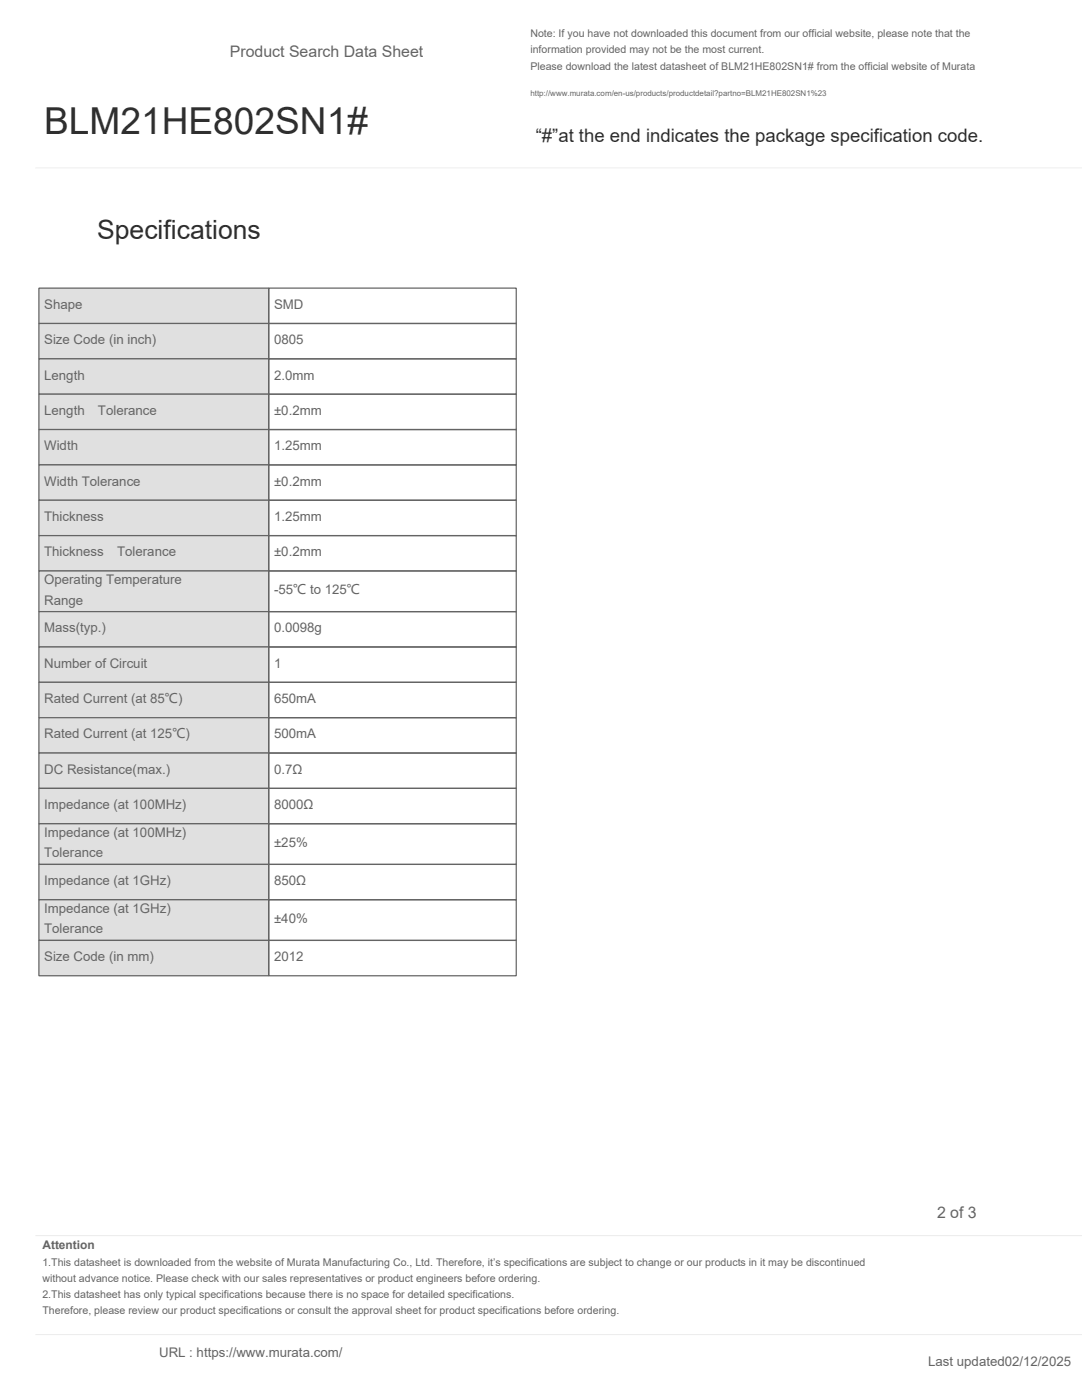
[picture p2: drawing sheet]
<svg xmlns="http://www.w3.org/2000/svg" width="216mm" height="279mm" viewBox="0 0 216 279" stroke-linecap="round" stroke-linejoin="round" font-family="sans-serif">
<defs><g id="words">
<text font-size="7.4" fill="#293036" x="8.8" y="26.8">BLM21HE802SN1#</text>
<text font-size="5.3" fill="#293036" x="19.4" y="47.6">Specifications</text>
<text font-size="3.7" fill="#293036" x="106.9" y="28.4">“#”at the end indicates the package specification code.</text>
<g font-size="3.2" fill="#5b6770">
<text x="45.9" y="11.3">Product Search Data Sheet</text>
<text x="187" y="243.1">2 of 3</text>
</g>
<g font-size="2.6" fill="#5b6770">
<text x="8.8" y="61.6">Shape</text>
<text x="54.7" y="61.6">SMD</text>
<text x="8.8" y="68.7">Size Code (in inch)</text>
<text x="54.7" y="68.7">0805</text>
<text x="8.8" y="75.8">Length</text>
<text x="54.7" y="75.8">2.0mm</text>
<text x="8.8" y="82.8">Length</text>
<text x="19.6" y="82.8">Tolerance</text>
<text x="54.7" y="82.8">±0.2mm</text>
<text x="8.8" y="89.9">Width</text>
<text x="54.7" y="89.9">1.25mm</text>
<text x="8.8" y="96.9">Width Tolerance</text>
<text x="54.7" y="96.9">±0.2mm</text>
<text x="8.8" y="104">Thickness</text>
<text x="54.7" y="104">1.25mm</text>
<text x="8.8" y="111">Thickness</text>
<text x="23.4" y="111">Tolerance</text>
<text x="54.7" y="111">±0.2mm</text>
<text x="8.8" y="116.6">Operating Temperature</text>
<text x="54.7" y="118.6">-55℃ to 125℃</text>
<text x="8.8" y="120.7">Range</text>
<text x="8.8" y="126.2">Mass(typ.)</text>
<text x="54.7" y="126.2">0.0098g</text>
<text x="8.8" y="133.3">Number of Circuit</text>
<text x="54.7" y="133.3">1</text>
<text x="8.8" y="140.3">Rated Current (at 85℃)</text>
<text x="54.7" y="140.3">650mA</text>
<text x="8.8" y="147.4">Rated Current (at 125℃)</text>
<text x="54.7" y="147.4">500mA</text>
<text x="8.8" y="154.4">DC Resistance(max.)</text>
<text x="54.7" y="154.4">0.7Ω</text>
<text x="8.8" y="161.5">Impedance (at 100MHz)</text>
<text x="54.7" y="161.5">8000Ω</text>
<text x="8.8" y="167">Impedance (at 100MHz)</text>
<text x="8.8" y="171.1">Tolerance</text>
<text x="54.7" y="169.1">±25%</text>
<text x="8.8" y="176.7">Impedance (at 1GHz)</text>
<text x="54.7" y="176.7">850Ω</text>
<text x="8.8" y="182.2">Impedance (at 1GHz)</text>
<text x="54.7" y="184.2">±40%</text>
<text x="8.8" y="186.3">Tolerance</text>
<text x="8.8" y="191.8">Size Code (in mm)</text>
<text x="54.7" y="191.8">2012</text>
<text x="31.7" y="270.8">URL : https://www.murata.com/</text>
<text x="185.2" y="272.5">Last updated02/12/2025</text>
</g>
<text font-size="2.4" fill="#5b6770" x="8.5" y="249.3">Attention</text>
<g font-size="2.1" fill="#5b6770">
<text x="105.8" y="7.4">Note: If you have not downloaded this document from our official website, please note that the</text>
<text x="105.8" y="10.7">information provided may not be the most current.</text>
<text x="105.8" y="13.9">Please download the latest datasheet of BLM21HE802SN1# from the official website of Murata</text>
<text x="8.5" y="252.6">1.This datasheet is downloaded from the website of Murata Manufacturing Co., Ltd. Therefore, it’s specifications are subject to change or our products in it may be discontinued</text>
<text x="8.5" y="255.8">without advance notice. Please check with our sales representatives or product engineers before ordering.</text>
<text x="8.5" y="259.1">2.This datasheet has only typical specifications because there is no space for detailed specifications.</text>
<text x="8.5" y="262.3">Therefore, please review our product specifications or consult the approval sheet for product specifications before ordering.</text>
</g>
<text font-size="1.6" fill="#5b6770" x="105.8" y="19.2">http://www.murata.com/en-us/products/productdetail?partno=BLM21HE802SN1%23</text>
</g></defs>
<path d="M7.1 33.5h208.8M7.1 246.6h208.8M7.1 266.3h208.8" fill="none" stroke="#ececec" stroke-width=".2"/>
<path d="M7.8 57.5h45.8v7.1h-45.8z" fill-rule="evenodd" fill="#dce1e5"/>
<path d="M7.8 57.5h45.8v7.1h-45.8zM53.6 57.5h49.4v7.1h-49.4z" fill="none" stroke="#5b6770" stroke-width=".25"/>
<path d="M7.8 64.6h45.8v7h-45.8z" fill-rule="evenodd" fill="#dce1e5"/>
<path d="M7.8 64.6h45.8v7h-45.8zM53.6 64.6h49.4v7h-49.4z" fill="none" stroke="#5b6770" stroke-width=".25"/>
<path d="M7.8 71.6h45.8v7.1h-45.8z" fill-rule="evenodd" fill="#dce1e5"/>
<path d="M7.8 71.6h45.8v7.1h-45.8zM53.6 71.6h49.4v7.1h-49.4z" fill="none" stroke="#5b6770" stroke-width=".25"/>
<path d="M7.8 78.7h45.8v7h-45.8z" fill-rule="evenodd" fill="#dce1e5"/>
<path d="M7.8 78.7h45.8v7h-45.8zM53.6 78.7h49.4v7h-49.4z" fill="none" stroke="#5b6770" stroke-width=".25"/>
<path d="M7.8 85.7h45.8v7.1h-45.8z" fill-rule="evenodd" fill="#dce1e5"/>
<path d="M7.8 85.7h45.8v7.1h-45.8zM53.6 85.7h49.4v7.1h-49.4z" fill="none" stroke="#5b6770" stroke-width=".25"/>
<path d="M7.8 92.8h45.8v7h-45.8z" fill-rule="evenodd" fill="#dce1e5"/>
<path d="M7.8 92.8h45.8v7h-45.8zM53.6 92.8h49.4v7h-49.4z" fill="none" stroke="#5b6770" stroke-width=".25"/>
<path d="M7.8 99.8h45.8v7.1h-45.8z" fill-rule="evenodd" fill="#dce1e5"/>
<path d="M7.8 99.8h45.8v7.1h-45.8zM53.6 99.8h49.4v7.1h-49.4z" fill="none" stroke="#5b6770" stroke-width=".25"/>
<path d="M7.8 106.9h45.8v7h-45.8z" fill-rule="evenodd" fill="#dce1e5"/>
<path d="M7.8 106.9h45.8v7h-45.8zM53.6 106.9h49.4v7h-49.4z" fill="none" stroke="#5b6770" stroke-width=".25"/>
<path d="M7.8 113.9h45.8v8.2h-45.8z" fill-rule="evenodd" fill="#dce1e5"/>
<path d="M7.8 113.9h45.8v8.2h-45.8zM53.6 113.9h49.4v8.2h-49.4z" fill="none" stroke="#5b6770" stroke-width=".25"/>
<path d="M7.8 122.1h45.8v7h-45.8z" fill-rule="evenodd" fill="#dce1e5"/>
<path d="M7.8 122.1h45.8v7h-45.8zM53.6 122.1h49.4v7h-49.4z" fill="none" stroke="#5b6770" stroke-width=".25"/>
<path d="M7.8 129.1h45.8v7.1h-45.8z" fill-rule="evenodd" fill="#dce1e5"/>
<path d="M7.8 129.1h45.8v7.1h-45.8zM53.6 129.1h49.4v7.1h-49.4z" fill="none" stroke="#5b6770" stroke-width=".25"/>
<path d="M7.8 136.2h45.8v7h-45.8z" fill-rule="evenodd" fill="#dce1e5"/>
<path d="M7.8 136.2h45.8v7h-45.8zM53.6 136.2h49.4v7h-49.4z" fill="none" stroke="#5b6770" stroke-width=".25"/>
<path d="M7.8 143.2h45.8v7.1h-45.8z" fill-rule="evenodd" fill="#dce1e5"/>
<path d="M7.8 143.2h45.8v7.1h-45.8zM53.6 143.2h49.4v7.1h-49.4z" fill="none" stroke="#5b6770" stroke-width=".25"/>
<path d="M7.8 150.3h45.8v7h-45.8z" fill-rule="evenodd" fill="#dce1e5"/>
<path d="M7.8 150.3h45.8v7h-45.8zM53.6 150.3h49.4v7h-49.4z" fill="none" stroke="#5b6770" stroke-width=".25"/>
<path d="M7.8 157.3h45.8v7.1h-45.8z" fill-rule="evenodd" fill="#dce1e5"/>
<path d="M7.8 157.3h45.8v7.1h-45.8zM53.6 157.3h49.4v7.1h-49.4z" fill="none" stroke="#5b6770" stroke-width=".25"/>
<path d="M7.8 164.4h45.8v8.1h-45.8z" fill-rule="evenodd" fill="#dce1e5"/>
<path d="M7.8 164.4h45.8v8.1h-45.8zM53.6 164.4h49.4v8.1h-49.4z" fill="none" stroke="#5b6770" stroke-width=".25"/>
<path d="M7.8 172.5h45.8v7.1h-45.8z" fill-rule="evenodd" fill="#dce1e5"/>
<path d="M7.8 172.5h45.8v7.1h-45.8zM53.6 172.5h49.4v7.1h-49.4z" fill="none" stroke="#5b6770" stroke-width=".25"/>
<path d="M7.8 179.6h45.8v8.1h-45.8z" fill-rule="evenodd" fill="#dce1e5"/>
<path d="M7.8 179.6h45.8v8.1h-45.8zM53.6 179.6h49.4v8.1h-49.4z" fill="none" stroke="#5b6770" stroke-width=".25"/>
<path d="M7.8 187.7h45.8v7h-45.8z" fill-rule="evenodd" fill="#dce1e5"/>
<path d="M7.8 187.7h45.8v7h-45.8zM53.6 187.7h49.4v7h-49.4z" fill="none" stroke="#5b6770" stroke-width=".25"/>
<use href="#words"/>
</svg>
